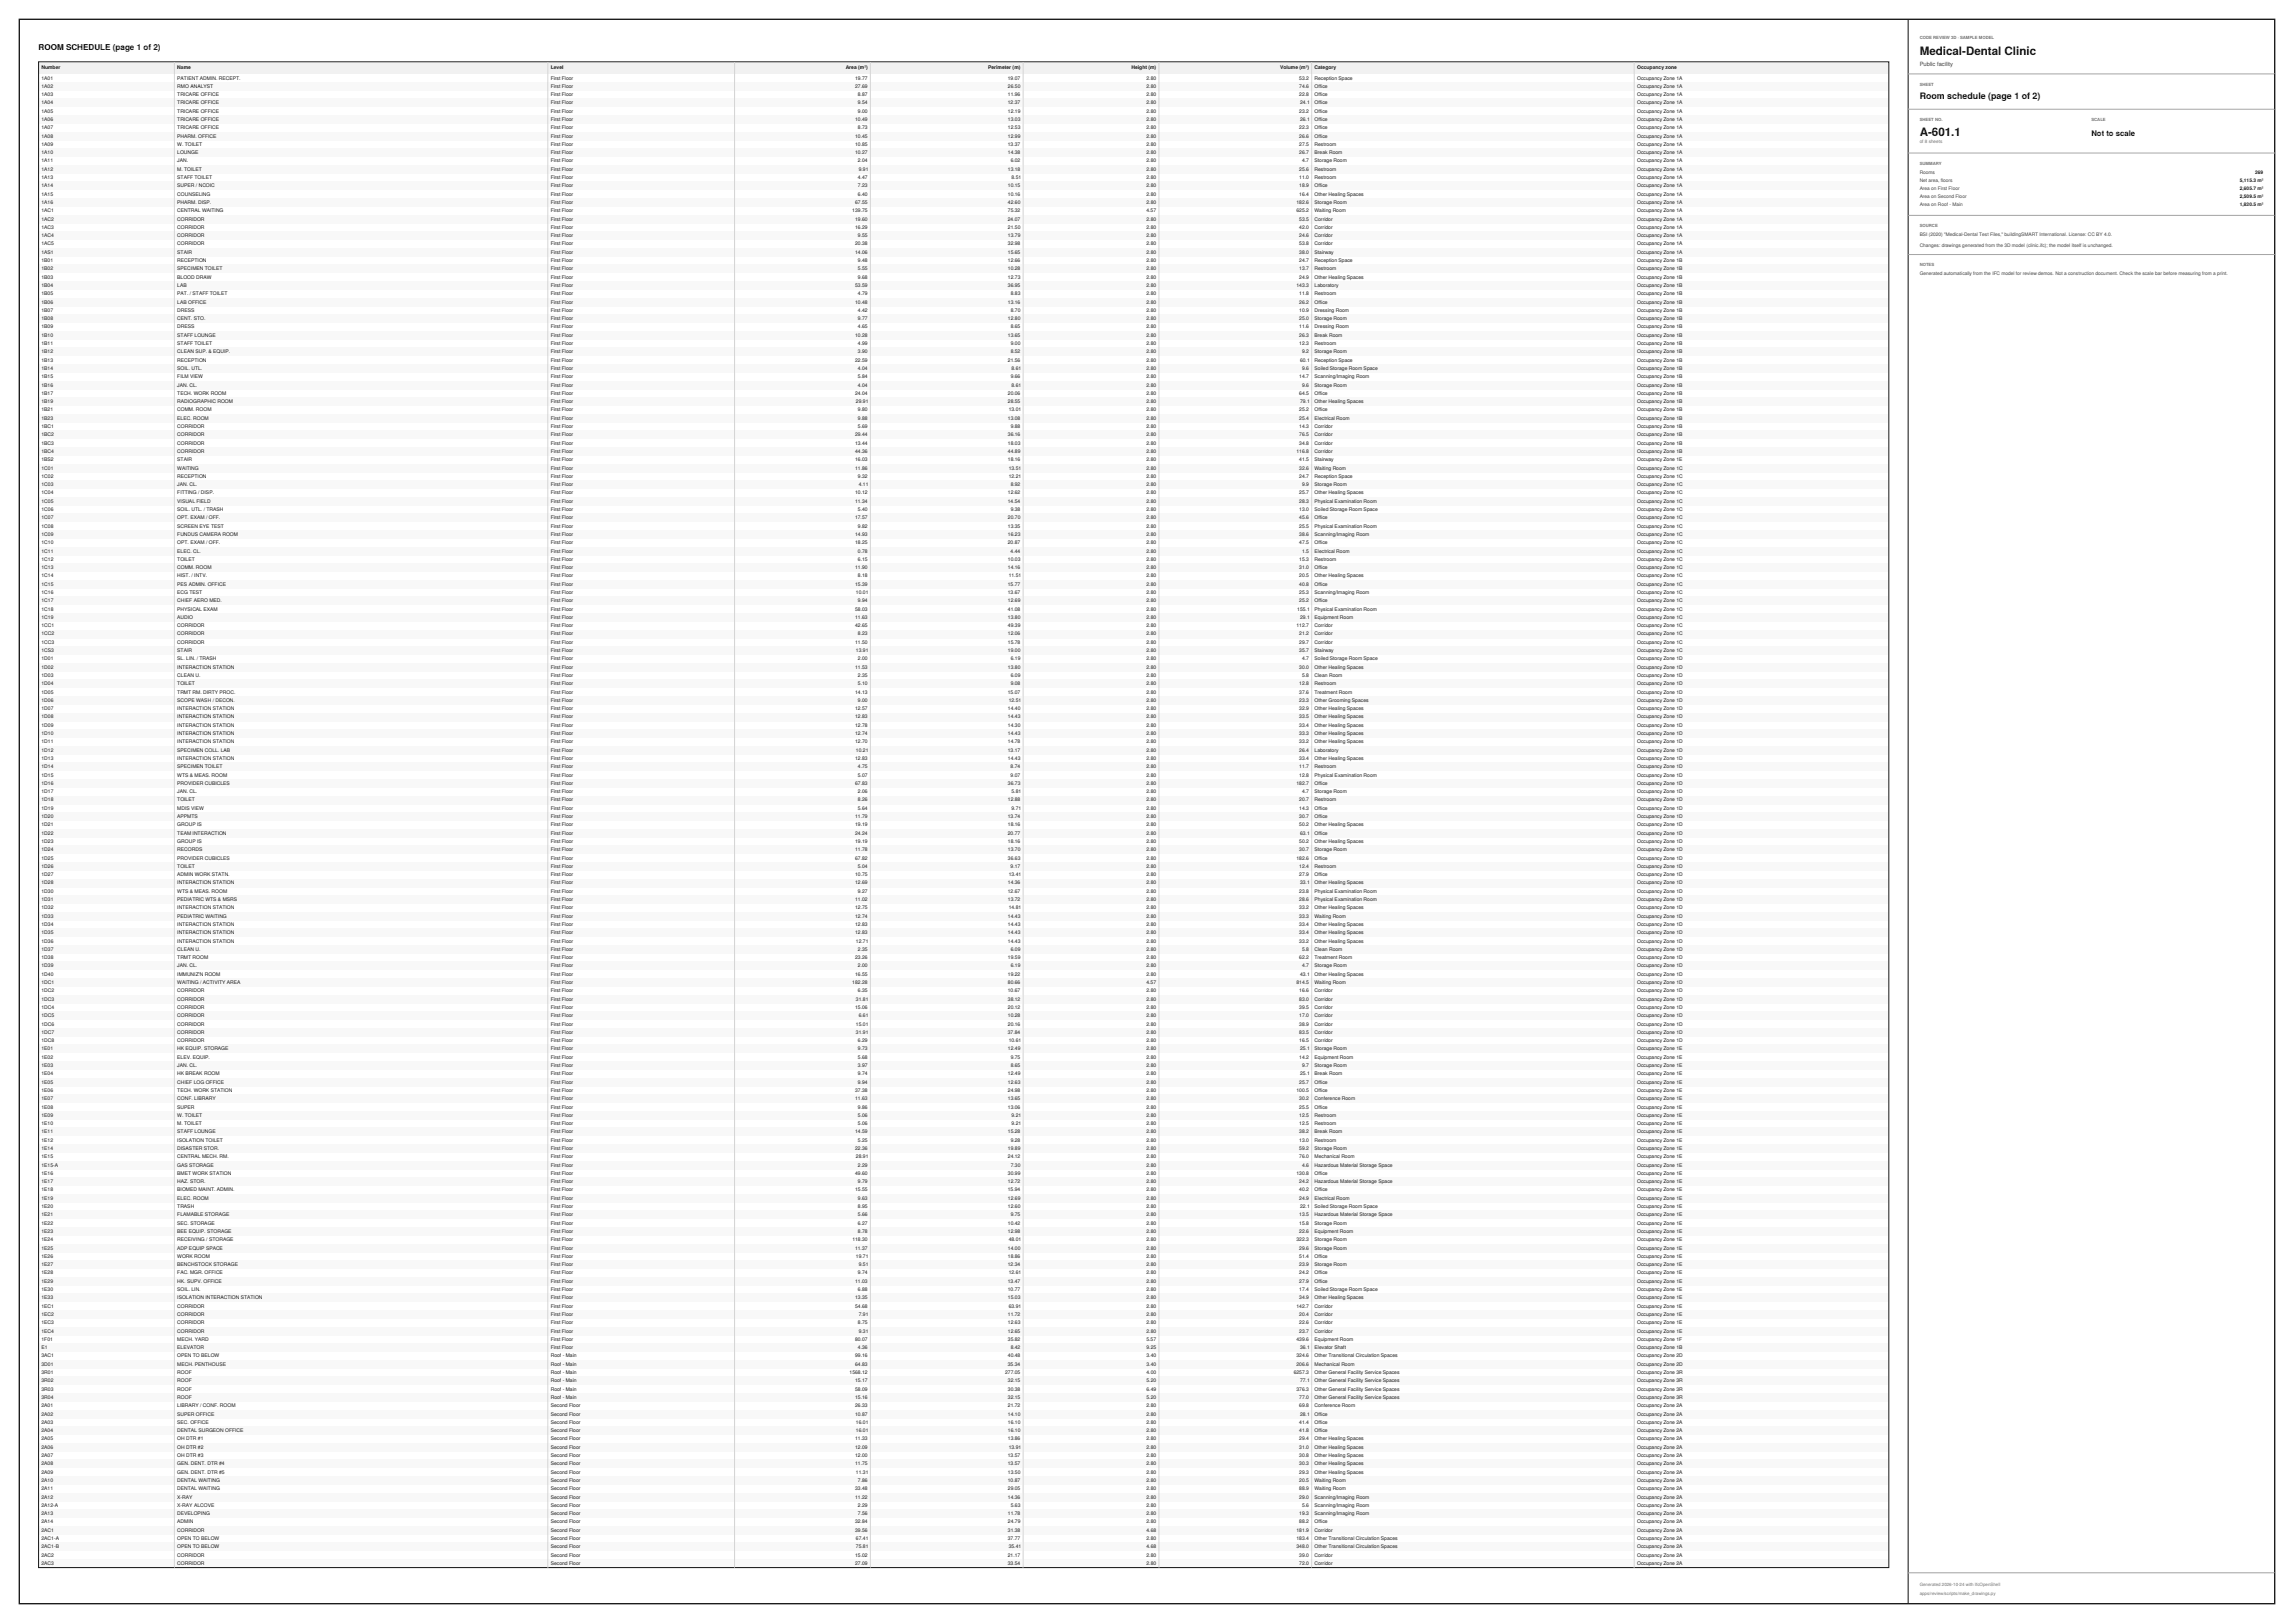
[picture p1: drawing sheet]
<svg xmlns="http://www.w3.org/2000/svg" width="1189mm" height="841mm" viewBox="0 0 1189 841" stroke-linecap="round" stroke-linejoin="round" font-family="sans-serif">
<defs><g id="words">
<g font-size="6" fill="#111827">
<text x="995" y="28">Medical-Dental Clinic</text>
<text x="995" y="70">A-601.1</text>
</g>
<text font-size="4.6" fill="#111827" x="995" y="51">Room schedule (page 1 of 2)</text>
<text font-size="4.2" fill="#111827" x="20" y="26">ROOM SCHEDULE (page 1 of 2)</text>
<text font-size="4" fill="#111827" x="1084" y="70">Not to scale</text>
<text font-size="3" fill="#374151" x="995" y="34">Public facility</text>
<g font-size="2.6" fill="#111827">
<text x="22" y="36">Number</text>
<text x="92" y="36">Name</text>
<text x="285" y="36">Level</text>
<text x="438" y="36">Area (m²)</text>
<text x="512" y="36">Perimeter (m)</text>
<text x="586" y="36">Height (m)</text>
<text x="663" y="36">Volume (m³)</text>
<text x="681" y="36">Category</text>
<text x="849" y="36">Occupancy zone</text>
<text x="22" y="41">1A01</text>
<text x="92" y="41">PATIENT ADMIN. RECEPT.</text>
<text x="285" y="41">First Floor</text>
<text x="443" y="41">19.77</text>
<text x="522" y="41">19.07</text>
<text x="594" y="41">2.80</text>
<text x="673" y="41">53.2</text>
<text x="681" y="41">Reception Space</text>
<text x="849" y="41">Occupancy Zone 1A</text>
<text x="22" y="46">1A02</text>
<text x="92" y="46">RMO ANALYST</text>
<text x="285" y="46">First Floor</text>
<text x="443" y="46">27.69</text>
<text x="522" y="46">26.50</text>
<text x="594" y="46">2.80</text>
<text x="673" y="46">74.6</text>
<text x="681" y="46">Office</text>
<text x="849" y="46">Occupancy Zone 1A</text>
<text x="22" y="50">1A03</text>
<text x="92" y="50">TRICARE OFFICE</text>
<text x="285" y="50">First Floor</text>
<text x="445" y="50">8.87</text>
<text x="522" y="50">11.96</text>
<text x="594" y="50">2.80</text>
<text x="673" y="50">22.8</text>
<text x="681" y="50">Office</text>
<text x="849" y="50">Occupancy Zone 1A</text>
<text x="22" y="54">1A04</text>
<text x="22" y="58">1A05</text>
<text x="92" y="54">TRICARE OFFICE</text>
<text x="92" y="58">TRICARE OFFICE</text>
<text x="285" y="54">First Floor</text>
<text x="285" y="58">First Floor</text>
<text x="445" y="54">9.54</text>
<text x="445" y="58">9.00</text>
<text x="522" y="54">12.37</text>
<text x="522" y="58">12.19</text>
<text x="594" y="54">2.80</text>
<text x="594" y="58">2.80</text>
<text x="673" y="58">23.2</text>
<text x="674" y="54">24.1</text>
<text x="681" y="58">Office</text>
<text x="681" y="54">Office</text>
<text x="849" y="54">Occupancy Zone 1A</text>
<text x="849" y="58">Occupancy Zone 1A</text>
<text x="22" y="63">1A06</text>
<text x="92" y="63">TRICARE OFFICE</text>
<text x="285" y="63">First Floor</text>
<text x="443" y="63">10.49</text>
<text x="522" y="63">13.03</text>
<text x="594" y="63">2.80</text>
<text x="674" y="63">26.1</text>
<text x="681" y="63">Office</text>
<text x="849" y="63">Occupancy Zone 1A</text>
<text x="22" y="67">1A07</text>
<text x="22" y="71">1A08</text>
<text x="92" y="67">TRICARE OFFICE</text>
<text x="92" y="71">PHARM. OFFICE</text>
<text x="285" y="67">First Floor</text>
<text x="285" y="71">First Floor</text>
<text x="443" y="71">10.45</text>
<text x="445" y="67">8.73</text>
<text x="522" y="71">12.99</text>
<text x="522" y="67">12.53</text>
<text x="594" y="71">2.80</text>
<text x="594" y="67">2.80</text>
<text x="673" y="71">26.6</text>
<text x="673" y="67">22.3</text>
<text x="681" y="67">Office</text>
<text x="681" y="71">Office</text>
<text x="849" y="71">Occupancy Zone 1A</text>
<text x="849" y="67">Occupancy Zone 1A</text>
<text x="22" y="76">1A09</text>
<text x="92" y="76">W. TOILET</text>
<text x="285" y="76">First Floor</text>
<text x="443" y="76">10.85</text>
<text x="522" y="76">13.37</text>
<text x="594" y="76">2.80</text>
<text x="673" y="76">27.5</text>
<text x="681" y="76">Restroom</text>
<text x="849" y="76">Occupancy Zone 1A</text>
<text x="22" y="80">1A10</text>
<text x="92" y="80">LOUNGE</text>
<text x="285" y="80">First Floor</text>
<text x="443" y="80">10.27</text>
<text x="522" y="80">14.38</text>
<text x="594" y="80">2.80</text>
<text x="673" y="80">26.7</text>
<text x="681" y="80">Break Room</text>
<text x="849" y="80">Occupancy Zone 1A</text>
<text x="22" y="84">1A11</text>
<text x="22" y="89">1A12</text>
<text x="92" y="84">JAN.</text>
<text x="92" y="89">M. TOILET</text>
<text x="285" y="84">First Floor</text>
<text x="285" y="89">First Floor</text>
<text x="445" y="84">2.04</text>
<text x="445" y="89">9.91</text>
<text x="522" y="89">13.18</text>
<text x="524" y="84">6.02</text>
<text x="594" y="84">2.80</text>
<text x="594" y="89">2.80</text>
<text x="673" y="89">25.6</text>
<text x="675" y="84">4.7</text>
<text x="681" y="84">Storage Room</text>
<text x="681" y="89">Restroom</text>
<text x="849" y="84">Occupancy Zone 1A</text>
<text x="849" y="89">Occupancy Zone 1A</text>
<text x="22" y="93">1A13</text>
<text x="92" y="93">STAFF TOILET</text>
<text x="285" y="93">First Floor</text>
<text x="445" y="93">4.47</text>
<text x="524" y="93">8.51</text>
<text x="594" y="93">2.80</text>
<text x="673" y="93">11.0</text>
<text x="681" y="93">Restroom</text>
<text x="849" y="93">Occupancy Zone 1A</text>
<text x="22" y="97">1A14</text>
<text x="22" y="101">1A15</text>
<text x="92" y="97">SUPER / NCOIC</text>
<text x="92" y="101">COUNSELING</text>
<text x="285" y="97">First Floor</text>
<text x="285" y="101">First Floor</text>
<text x="445" y="101">6.40</text>
<text x="445" y="97">7.23</text>
<text x="522" y="97">10.15</text>
<text x="522" y="101">10.16</text>
<text x="594" y="97">2.80</text>
<text x="594" y="101">2.80</text>
<text x="673" y="101">16.4</text>
<text x="673" y="97">18.9</text>
<text x="681" y="101">Other Healing Spaces</text>
<text x="681" y="97">Office</text>
<text x="849" y="97">Occupancy Zone 1A</text>
<text x="849" y="101">Occupancy Zone 1A</text>
<text x="22" y="106">1A16</text>
<text x="92" y="106">PHARM. DISP.</text>
<text x="285" y="106">First Floor</text>
<text x="443" y="106">67.55</text>
<text x="522" y="106">42.60</text>
<text x="594" y="106">2.80</text>
<text x="672" y="106">182.6</text>
<text x="681" y="106">Storage Room</text>
<text x="849" y="106">Occupancy Zone 1A</text>
<text x="22" y="110">1AC1</text>
<text x="92" y="110">CENTRAL WAITING</text>
<text x="285" y="110">First Floor</text>
<text x="442" y="110">139.75</text>
<text x="522" y="110">75.32</text>
<text x="594" y="110">4.57</text>
<text x="672" y="110">625.2</text>
<text x="681" y="110">Waiting Room</text>
<text x="849" y="110">Occupancy Zone 1A</text>
<text x="22" y="114">1AC2</text>
<text x="22" y="119">1AC3</text>
<text x="92" y="114">CORRIDOR</text>
<text x="92" y="119">CORRIDOR</text>
<text x="285" y="114">First Floor</text>
<text x="285" y="119">First Floor</text>
<text x="443" y="119">16.29</text>
<text x="443" y="114">19.60</text>
<text x="522" y="114">24.07</text>
<text x="522" y="119">21.50</text>
<text x="594" y="114">2.80</text>
<text x="594" y="119">2.80</text>
<text x="673" y="114">53.5</text>
<text x="673" y="119">42.0</text>
<text x="681" y="119">Corridor</text>
<text x="681" y="114">Corridor</text>
<text x="849" y="114">Occupancy Zone 1A</text>
<text x="849" y="119">Occupancy Zone 1A</text>
<text x="22" y="123">1AC4</text>
<text x="92" y="123">CORRIDOR</text>
<text x="285" y="123">First Floor</text>
<text x="445" y="123">9.55</text>
<text x="522" y="123">13.79</text>
<text x="594" y="123">2.80</text>
<text x="673" y="123">24.6</text>
<text x="681" y="123">Corridor</text>
<text x="849" y="123">Occupancy Zone 1A</text>
<text x="22" y="127">1AC5</text>
<text x="22" y="132">1AS1</text>
<text x="92" y="127">CORRIDOR</text>
<text x="92" y="132">STAIR</text>
<text x="285" y="127">First Floor</text>
<text x="285" y="132">First Floor</text>
<text x="443" y="127">20.38</text>
<text x="443" y="132">14.06</text>
<text x="522" y="127">32.98</text>
<text x="522" y="132">15.65</text>
<text x="594" y="127">2.80</text>
<text x="594" y="132">2.80</text>
<text x="673" y="127">53.8</text>
<text x="673" y="132">38.0</text>
<text x="681" y="132">Stairway</text>
<text x="681" y="127">Corridor</text>
<text x="849" y="127">Occupancy Zone 1A</text>
<text x="849" y="132">Occupancy Zone 1A</text>
<text x="22" y="136">1B01</text>
<text x="92" y="136">RECEPTION</text>
<text x="285" y="136">First Floor</text>
<text x="445" y="136">9.48</text>
<text x="522" y="136">12.66</text>
<text x="594" y="136">2.80</text>
<text x="673" y="136">24.7</text>
<text x="681" y="136">Reception Space</text>
<text x="849" y="136">Occupancy Zone 1B</text>
<text x="22" y="140">1B02</text>
<text x="92" y="140">SPECIMEN TOILET</text>
<text x="285" y="140">First Floor</text>
<text x="445" y="140">5.55</text>
<text x="522" y="140">10.28</text>
<text x="594" y="140">2.80</text>
<text x="673" y="140">13.7</text>
<text x="681" y="140">Restroom</text>
<text x="849" y="140">Occupancy Zone 1B</text>
<text x="22" y="144">1B03</text>
<text x="22" y="149">1B04</text>
<text x="92" y="144">BLOOD DRAW</text>
<text x="92" y="149">LAB</text>
<text x="285" y="144">First Floor</text>
<text x="285" y="149">First Floor</text>
<text x="443" y="149">53.59</text>
<text x="445" y="144">9.68</text>
<text x="522" y="149">36.95</text>
<text x="522" y="144">12.73</text>
<text x="594" y="144">2.80</text>
<text x="594" y="149">2.80</text>
<text x="672" y="149">143.3</text>
<text x="673" y="144">24.9</text>
<text x="681" y="144">Other Healing Spaces</text>
<text x="681" y="149">Laboratory</text>
<text x="849" y="144">Occupancy Zone 1B</text>
<text x="849" y="149">Occupancy Zone 1B</text>
<text x="22" y="153">1B05</text>
<text x="92" y="153">PAT. / STAFF TOILET</text>
<text x="285" y="153">First Floor</text>
<text x="445" y="153">4.79</text>
<text x="524" y="153">8.83</text>
<text x="594" y="153">2.80</text>
<text x="673" y="153">11.8</text>
<text x="681" y="153">Restroom</text>
<text x="849" y="153">Occupancy Zone 1B</text>
<text x="22" y="157">1B06</text>
<text x="22" y="162">1B07</text>
<text x="92" y="157">LAB OFFICE</text>
<text x="92" y="162">DRESS</text>
<text x="285" y="157">First Floor</text>
<text x="285" y="162">First Floor</text>
<text x="443" y="157">10.48</text>
<text x="445" y="162">4.42</text>
<text x="522" y="157">13.16</text>
<text x="524" y="162">8.70</text>
<text x="594" y="157">2.80</text>
<text x="594" y="162">2.80</text>
<text x="673" y="157">26.2</text>
<text x="673" y="162">10.9</text>
<text x="681" y="157">Office</text>
<text x="681" y="162">Dressing Room</text>
<text x="849" y="157">Occupancy Zone 1B</text>
<text x="849" y="162">Occupancy Zone 1B</text>
<text x="22" y="166">1B08</text>
<text x="92" y="166">CENT. STO.</text>
<text x="285" y="166">First Floor</text>
<text x="445" y="166">9.77</text>
<text x="522" y="166">12.80</text>
<text x="594" y="166">2.80</text>
<text x="673" y="166">25.0</text>
<text x="681" y="166">Storage Room</text>
<text x="849" y="166">Occupancy Zone 1B</text>
<text x="22" y="170">1B09</text>
<text x="92" y="170">DRESS</text>
<text x="285" y="170">First Floor</text>
<text x="445" y="170">4.65</text>
<text x="524" y="170">8.65</text>
<text x="594" y="170">2.80</text>
<text x="673" y="170">11.6</text>
<text x="681" y="170">Dressing Room</text>
<text x="849" y="170">Occupancy Zone 1B</text>
<text x="22" y="174">1B10</text>
<text x="22" y="179">1B11</text>
<text x="92" y="174">STAFF LOUNGE</text>
<text x="92" y="179">STAFF TOILET</text>
<text x="285" y="174">First Floor</text>
<text x="285" y="179">First Floor</text>
<text x="443" y="174">10.28</text>
<text x="445" y="179">4.99</text>
<text x="522" y="174">13.65</text>
<text x="524" y="179">9.00</text>
<text x="594" y="174">2.80</text>
<text x="594" y="179">2.80</text>
<text x="673" y="174">26.3</text>
<text x="673" y="179">12.3</text>
<text x="681" y="174">Break Room</text>
<text x="681" y="179">Restroom</text>
<text x="849" y="174">Occupancy Zone 1B</text>
<text x="849" y="179">Occupancy Zone 1B</text>
<text x="22" y="183">1B12</text>
<text x="92" y="183">CLEAN SUP. &amp; EQUIP.</text>
<text x="285" y="183">First Floor</text>
<text x="445" y="183">3.90</text>
<text x="524" y="183">8.52</text>
<text x="594" y="183">2.80</text>
<text x="675" y="183">9.2</text>
<text x="681" y="183">Storage Room</text>
<text x="849" y="183">Occupancy Zone 1B</text>
<text x="22" y="187">1B13</text>
<text x="22" y="192">1B14</text>
<text x="92" y="187">RECEPTION</text>
<text x="92" y="192">SOIL. UTL.</text>
<text x="285" y="187">First Floor</text>
<text x="285" y="192">First Floor</text>
<text x="443" y="187">22.59</text>
<text x="445" y="192">4.04</text>
<text x="522" y="187">21.56</text>
<text x="524" y="192">8.61</text>
<text x="594" y="187">2.80</text>
<text x="594" y="192">2.80</text>
<text x="674" y="187">60.1</text>
<text x="675" y="192">9.6</text>
<text x="681" y="187">Reception Space</text>
<text x="681" y="192">Soiled Storage Room Space</text>
<text x="849" y="187">Occupancy Zone 1B</text>
<text x="849" y="192">Occupancy Zone 1B</text>
<text x="22" y="196">1B15</text>
<text x="92" y="196">FILM VIEW</text>
<text x="285" y="196">First Floor</text>
<text x="445" y="196">5.84</text>
<text x="524" y="196">9.66</text>
<text x="594" y="196">2.80</text>
<text x="673" y="196">14.7</text>
<text x="681" y="196">Scanning/Imaging Room</text>
<text x="849" y="196">Occupancy Zone 1B</text>
<text x="22" y="200">1B16</text>
<text x="92" y="200">JAN. CL.</text>
<text x="285" y="200">First Floor</text>
<text x="445" y="200">4.04</text>
<text x="524" y="200">8.61</text>
<text x="594" y="200">2.80</text>
<text x="675" y="200">9.6</text>
<text x="681" y="200">Storage Room</text>
<text x="849" y="200">Occupancy Zone 1B</text>
<text x="22" y="205">1B17</text>
<text x="22" y="209">1B19</text>
<text x="92" y="205">TECH. WORK ROOM</text>
<text x="92" y="209">RADIOGRAPHIC ROOM</text>
<text x="285" y="205">First Floor</text>
<text x="285" y="209">First Floor</text>
<text x="443" y="205">24.04</text>
<text x="444" y="209">29.91</text>
<text x="522" y="205">20.06</text>
<text x="522" y="209">28.55</text>
<text x="594" y="205">2.80</text>
<text x="594" y="209">2.80</text>
<text x="673" y="205">64.5</text>
<text x="674" y="209">79.1</text>
<text x="681" y="209">Other Healing Spaces</text>
<text x="681" y="205">Office</text>
<text x="849" y="205">Occupancy Zone 1B</text>
<text x="849" y="209">Occupancy Zone 1B</text>
<text x="22" y="213">1B21</text>
<text x="92" y="213">COMM. ROOM</text>
<text x="285" y="213">First Floor</text>
<text x="445" y="213">9.80</text>
<text x="523" y="213">13.01</text>
<text x="594" y="213">2.80</text>
<text x="673" y="213">25.2</text>
<text x="681" y="213">Office</text>
<text x="849" y="213">Occupancy Zone 1B</text>
<text x="22" y="217">1B23</text>
<text x="22" y="222">1BC1</text>
<text x="92" y="217">ELEC. ROOM</text>
<text x="92" y="222">CORRIDOR</text>
<text x="285" y="217">First Floor</text>
<text x="285" y="222">First Floor</text>
<text x="445" y="217">9.88</text>
<text x="445" y="222">5.69</text>
<text x="522" y="217">13.08</text>
<text x="524" y="222">9.88</text>
<text x="594" y="217">2.80</text>
<text x="594" y="222">2.80</text>
<text x="673" y="217">25.4</text>
<text x="673" y="222">14.3</text>
<text x="681" y="217">Electrical Room</text>
<text x="681" y="222">Corridor</text>
<text x="849" y="217">Occupancy Zone 1B</text>
<text x="849" y="222">Occupancy Zone 1B</text>
<text x="22" y="226">1BC2</text>
<text x="92" y="226">CORRIDOR</text>
<text x="285" y="226">First Floor</text>
<text x="443" y="226">29.44</text>
<text x="522" y="226">36.16</text>
<text x="594" y="226">2.80</text>
<text x="673" y="226">76.5</text>
<text x="681" y="226">Corridor</text>
<text x="849" y="226">Occupancy Zone 1B</text>
<text x="22" y="230">1BC3</text>
<text x="92" y="230">CORRIDOR</text>
<text x="285" y="230">First Floor</text>
<text x="443" y="230">13.44</text>
<text x="522" y="230">18.03</text>
<text x="594" y="230">2.80</text>
<text x="673" y="230">34.8</text>
<text x="681" y="230">Corridor</text>
<text x="849" y="230">Occupancy Zone 1B</text>
<text x="22" y="235">1BC4</text>
<text x="22" y="239">1BS2</text>
<text x="92" y="235">CORRIDOR</text>
<text x="92" y="239">STAIR</text>
<text x="285" y="235">First Floor</text>
<text x="285" y="239">First Floor</text>
<text x="443" y="235">44.36</text>
<text x="443" y="239">16.03</text>
<text x="522" y="239">18.16</text>
<text x="522" y="235">44.89</text>
<text x="594" y="239">2.80</text>
<text x="594" y="235">2.80</text>
<text x="672" y="235">116.8</text>
<text x="673" y="239">41.5</text>
<text x="681" y="239">Stairway</text>
<text x="681" y="235">Corridor</text>
<text x="849" y="235">Occupancy Zone 1B</text>
<text x="849" y="239">Occupancy Zone 1E</text>
<text x="22" y="243">1C01</text>
<text x="92" y="243">WAITING</text>
<text x="285" y="243">First Floor</text>
<text x="443" y="243">11.86</text>
<text x="523" y="243">13.51</text>
<text x="594" y="243">2.80</text>
<text x="673" y="243">32.6</text>
<text x="681" y="243">Waiting Room</text>
<text x="849" y="243">Occupancy Zone 1C</text>
<text x="22" y="248">1C02</text>
<text x="22" y="252">1C03</text>
<text x="92" y="248">RECEPTION</text>
<text x="92" y="252">JAN. CL.</text>
<text x="285" y="248">First Floor</text>
<text x="285" y="252">First Floor</text>
<text x="445" y="248">9.32</text>
<text x="445" y="252">4.11</text>
<text x="523" y="248">12.21</text>
<text x="524" y="252">8.92</text>
<text x="594" y="248">2.80</text>
<text x="594" y="252">2.80</text>
<text x="673" y="248">24.7</text>
<text x="675" y="252">9.9</text>
<text x="681" y="248">Reception Space</text>
<text x="681" y="252">Storage Room</text>
<text x="849" y="248">Occupancy Zone 1C</text>
<text x="849" y="252">Occupancy Zone 1C</text>
<text x="22" y="256">1C04</text>
<text x="92" y="256">FITTING / DISP.</text>
<text x="285" y="256">First Floor</text>
<text x="443" y="256">10.12</text>
<text x="522" y="256">12.62</text>
<text x="594" y="256">2.80</text>
<text x="673" y="256">25.7</text>
<text x="681" y="256">Other Healing Spaces</text>
<text x="849" y="256">Occupancy Zone 1C</text>
<text x="22" y="261">1C05</text>
<text x="92" y="261">VISUAL FIELD</text>
<text x="285" y="261">First Floor</text>
<text x="443" y="261">11.34</text>
<text x="522" y="261">14.54</text>
<text x="594" y="261">2.80</text>
<text x="673" y="261">28.3</text>
<text x="681" y="261">Physical Examination Room</text>
<text x="849" y="261">Occupancy Zone 1C</text>
<text x="22" y="265">1C06</text>
<text x="22" y="269">1C07</text>
<text x="92" y="265">SOIL. UTL. / TRASH</text>
<text x="92" y="269">OPT. EXAM / OFF.</text>
<text x="285" y="265">First Floor</text>
<text x="285" y="269">First Floor</text>
<text x="443" y="269">17.57</text>
<text x="445" y="265">5.40</text>
<text x="522" y="269">20.70</text>
<text x="524" y="265">9.38</text>
<text x="594" y="265">2.80</text>
<text x="594" y="269">2.80</text>
<text x="673" y="269">45.6</text>
<text x="673" y="265">13.0</text>
<text x="681" y="265">Soiled Storage Room Space</text>
<text x="681" y="269">Office</text>
<text x="849" y="265">Occupancy Zone 1C</text>
<text x="849" y="269">Occupancy Zone 1C</text>
<text x="22" y="273">1C08</text>
<text x="92" y="273">SCREEN EYE TEST</text>
<text x="285" y="273">First Floor</text>
<text x="445" y="273">9.82</text>
<text x="522" y="273">13.35</text>
<text x="594" y="273">2.80</text>
<text x="673" y="273">25.5</text>
<text x="681" y="273">Physical Examination Room</text>
<text x="849" y="273">Occupancy Zone 1C</text>
<text x="22" y="278">1C09</text>
<text x="92" y="278">FUNDUS CAMERA ROOM</text>
<text x="285" y="278">First Floor</text>
<text x="443" y="278">14.93</text>
<text x="522" y="278">16.23</text>
<text x="594" y="278">2.80</text>
<text x="673" y="278">38.6</text>
<text x="681" y="278">Scanning/Imaging Room</text>
<text x="849" y="278">Occupancy Zone 1C</text>
<text x="22" y="282">1C10</text>
<text x="22" y="286">1C11</text>
<text x="92" y="282">OPT. EXAM / OFF.</text>
<text x="92" y="286">ELEC. CL.</text>
<text x="285" y="282">First Floor</text>
<text x="285" y="286">First Floor</text>
<text x="443" y="282">18.25</text>
<text x="445" y="286">0.78</text>
<text x="522" y="282">20.87</text>
<text x="524" y="286">4.44</text>
<text x="594" y="286">2.80</text>
<text x="594" y="282">2.80</text>
<text x="673" y="282">47.5</text>
<text x="675" y="286">1.5</text>
<text x="681" y="286">Electrical Room</text>
<text x="681" y="282">Office</text>
<text x="849" y="282">Occupancy Zone 1C</text>
<text x="849" y="286">Occupancy Zone 1C</text>
<text x="22" y="291">1C12</text>
<text x="92" y="291">TOILET</text>
<text x="285" y="291">First Floor</text>
<text x="445" y="291">6.15</text>
<text x="522" y="291">10.03</text>
<text x="594" y="291">2.80</text>
<text x="673" y="291">15.3</text>
<text x="681" y="291">Restroom</text>
<text x="849" y="291">Occupancy Zone 1C</text>
<text x="22" y="295">1C13</text>
<text x="22" y="299">1C14</text>
<text x="92" y="295">COMM. ROOM</text>
<text x="92" y="299">HIST. / INTV.</text>
<text x="285" y="295">First Floor</text>
<text x="285" y="299">First Floor</text>
<text x="443" y="295">11.90</text>
<text x="445" y="299">8.18</text>
<text x="522" y="295">14.16</text>
<text x="523" y="299">11.51</text>
<text x="594" y="295">2.80</text>
<text x="594" y="299">2.80</text>
<text x="673" y="299">20.5</text>
<text x="673" y="295">31.0</text>
<text x="681" y="295">Office</text>
<text x="681" y="299">Other Healing Spaces</text>
<text x="849" y="295">Occupancy Zone 1C</text>
<text x="849" y="299">Occupancy Zone 1C</text>
<text x="22" y="304">1C15</text>
<text x="92" y="304">PES ADMIN. OFFICE</text>
<text x="285" y="304">First Floor</text>
<text x="443" y="304">15.39</text>
<text x="522" y="304">15.77</text>
<text x="594" y="304">2.80</text>
<text x="673" y="304">40.8</text>
<text x="681" y="304">Office</text>
<text x="849" y="304">Occupancy Zone 1C</text>
<text x="22" y="308">1C16</text>
<text x="92" y="308">ECG TEST</text>
<text x="285" y="308">First Floor</text>
<text x="444" y="308">10.01</text>
<text x="522" y="308">13.67</text>
<text x="594" y="308">2.80</text>
<text x="673" y="308">25.3</text>
<text x="681" y="308">Scanning/Imaging Room</text>
<text x="849" y="308">Occupancy Zone 1C</text>
<text x="22" y="312">1C17</text>
<text x="22" y="316">1C18</text>
<text x="92" y="312">CHIEF AERO MED.</text>
<text x="92" y="316">PHYSICAL EXAM</text>
<text x="285" y="312">First Floor</text>
<text x="285" y="316">First Floor</text>
<text x="443" y="316">58.03</text>
<text x="445" y="312">9.94</text>
<text x="522" y="316">41.08</text>
<text x="522" y="312">12.69</text>
<text x="594" y="316">2.80</text>
<text x="594" y="312">2.80</text>
<text x="672" y="316">155.1</text>
<text x="673" y="312">25.2</text>
<text x="681" y="312">Office</text>
<text x="681" y="316">Physical Examination Room</text>
<text x="849" y="312">Occupancy Zone 1C</text>
<text x="849" y="316">Occupancy Zone 1C</text>
<text x="22" y="321">1C19</text>
<text x="92" y="321">AUDIO</text>
<text x="285" y="321">First Floor</text>
<text x="443" y="321">11.63</text>
<text x="522" y="321">13.80</text>
<text x="594" y="321">2.80</text>
<text x="674" y="321">29.1</text>
<text x="681" y="321">Equipment Room</text>
<text x="849" y="321">Occupancy Zone 1C</text>
<text x="22" y="325">1CC1</text>
<text x="22" y="329">1CC2</text>
<text x="92" y="325">CORRIDOR</text>
<text x="92" y="329">CORRIDOR</text>
<text x="285" y="325">First Floor</text>
<text x="285" y="329">First Floor</text>
<text x="443" y="325">42.65</text>
<text x="445" y="329">8.23</text>
<text x="522" y="329">12.06</text>
<text x="522" y="325">49.39</text>
<text x="594" y="325">2.80</text>
<text x="594" y="329">2.80</text>
<text x="672" y="325">112.7</text>
<text x="673" y="329">21.2</text>
<text x="681" y="325">Corridor</text>
<text x="681" y="329">Corridor</text>
<text x="849" y="325">Occupancy Zone 1C</text>
<text x="849" y="329">Occupancy Zone 1C</text>
<text x="22" y="334">1CC3</text>
<text x="92" y="334">CORRIDOR</text>
<text x="285" y="334">First Floor</text>
<text x="443" y="334">11.50</text>
<text x="522" y="334">15.78</text>
<text x="594" y="334">2.80</text>
<text x="673" y="334">29.7</text>
<text x="681" y="334">Corridor</text>
<text x="849" y="334">Occupancy Zone 1C</text>
<text x="22" y="338">1CS3</text>
<text x="92" y="338">STAIR</text>
<text x="285" y="338">First Floor</text>
<text x="444" y="338">13.91</text>
<text x="522" y="338">19.00</text>
<text x="594" y="338">2.80</text>
<text x="673" y="338">35.7</text>
<text x="681" y="338">Stairway</text>
<text x="849" y="338">Occupancy Zone 1C</text>
<text x="22" y="342">1D01</text>
<text x="22" y="346">1D02</text>
<text x="92" y="342">SL. LIN. / TRASH</text>
<text x="92" y="346">INTERACTION STATION</text>
<text x="285" y="342">First Floor</text>
<text x="285" y="346">First Floor</text>
<text x="443" y="346">11.53</text>
<text x="445" y="342">2.00</text>
<text x="522" y="346">13.80</text>
<text x="524" y="342">6.19</text>
<text x="594" y="346">2.80</text>
<text x="594" y="342">2.80</text>
<text x="673" y="346">30.0</text>
<text x="675" y="342">4.7</text>
<text x="681" y="342">Soiled Storage Room Space</text>
<text x="681" y="346">Other Healing Spaces</text>
<text x="849" y="342">Occupancy Zone 1D</text>
<text x="849" y="346">Occupancy Zone 1D</text>
<text x="22" y="351">1D03</text>
<text x="92" y="351">CLEAN U.</text>
<text x="285" y="351">First Floor</text>
<text x="445" y="351">2.35</text>
<text x="524" y="351">6.09</text>
<text x="594" y="351">2.80</text>
<text x="675" y="351">5.8</text>
<text x="681" y="351">Clean Room</text>
<text x="849" y="351">Occupancy Zone 1D</text>
<text x="22" y="355">1D04</text>
<text x="22" y="359">1D05</text>
<text x="92" y="355">TOILET</text>
<text x="92" y="359">TRMT RM. DIRTY PROC.</text>
<text x="285" y="355">First Floor</text>
<text x="285" y="359">First Floor</text>
<text x="443" y="359">14.13</text>
<text x="445" y="355">5.10</text>
<text x="522" y="359">15.07</text>
<text x="524" y="355">9.08</text>
<text x="594" y="359">2.80</text>
<text x="594" y="355">2.80</text>
<text x="673" y="359">37.6</text>
<text x="673" y="355">12.8</text>
<text x="681" y="359">Treatment Room</text>
<text x="681" y="355">Restroom</text>
<text x="849" y="355">Occupancy Zone 1D</text>
<text x="849" y="359">Occupancy Zone 1D</text>
<text x="22" y="364">1D06</text>
<text x="92" y="364">SCOPE WASH / DECON.</text>
<text x="285" y="364">First Floor</text>
<text x="445" y="364">9.00</text>
<text x="523" y="364">12.51</text>
<text x="594" y="364">2.80</text>
<text x="673" y="364">23.3</text>
<text x="681" y="364">Other Grooming Spaces</text>
<text x="849" y="364">Occupancy Zone 1D</text>
<text x="22" y="368">1D07</text>
<text x="92" y="368">INTERACTION STATION</text>
<text x="285" y="368">First Floor</text>
<text x="443" y="368">12.57</text>
<text x="522" y="368">14.40</text>
<text x="594" y="368">2.80</text>
<text x="673" y="368">32.9</text>
<text x="681" y="368">Other Healing Spaces</text>
<text x="849" y="368">Occupancy Zone 1D</text>
<text x="22" y="372">1D08</text>
<text x="22" y="377">1D09</text>
<text x="92" y="372">INTERACTION STATION</text>
<text x="92" y="377">INTERACTION STATION</text>
<text x="285" y="372">First Floor</text>
<text x="285" y="377">First Floor</text>
<text x="443" y="377">12.78</text>
<text x="443" y="372">12.83</text>
<text x="522" y="377">14.30</text>
<text x="522" y="372">14.43</text>
<text x="594" y="372">2.80</text>
<text x="594" y="377">2.80</text>
<text x="673" y="377">33.4</text>
<text x="673" y="372">33.5</text>
<text x="681" y="377">Other Healing Spaces</text>
<text x="681" y="372">Other Healing Spaces</text>
<text x="849" y="372">Occupancy Zone 1D</text>
<text x="849" y="377">Occupancy Zone 1D</text>
<text x="22" y="381">1D10</text>
<text x="92" y="381">INTERACTION STATION</text>
<text x="285" y="381">First Floor</text>
<text x="443" y="381">12.74</text>
<text x="522" y="381">14.43</text>
<text x="594" y="381">2.80</text>
<text x="673" y="381">33.3</text>
<text x="681" y="381">Other Healing Spaces</text>
<text x="849" y="381">Occupancy Zone 1D</text>
<text x="22" y="389">1D12</text>
<text x="22" y="385">1D11</text>
<text x="92" y="389">SPECIMEN COLL. LAB</text>
<text x="92" y="385">INTERACTION STATION</text>
<text x="285" y="389">First Floor</text>
<text x="285" y="385">First Floor</text>
<text x="443" y="385">12.70</text>
<text x="444" y="389">10.21</text>
<text x="522" y="389">13.17</text>
<text x="522" y="385">14.78</text>
<text x="594" y="389">2.80</text>
<text x="594" y="385">2.80</text>
<text x="673" y="389">26.4</text>
<text x="673" y="385">33.2</text>
<text x="681" y="389">Laboratory</text>
<text x="681" y="385">Other Healing Spaces</text>
<text x="849" y="389">Occupancy Zone 1D</text>
<text x="849" y="385">Occupancy Zone 1D</text>
<text x="22" y="394">1D13</text>
<text x="92" y="394">INTERACTION STATION</text>
<text x="285" y="394">First Floor</text>
<text x="443" y="394">12.83</text>
<text x="522" y="394">14.43</text>
<text x="594" y="394">2.80</text>
<text x="673" y="394">33.4</text>
<text x="681" y="394">Other Healing Spaces</text>
<text x="849" y="394">Occupancy Zone 1D</text>
<text x="22" y="398">1D14</text>
<text x="92" y="398">SPECIMEN TOILET</text>
<text x="285" y="398">First Floor</text>
<text x="445" y="398">4.75</text>
<text x="524" y="398">8.74</text>
<text x="594" y="398">2.80</text>
<text x="673" y="398">11.7</text>
<text x="681" y="398">Restroom</text>
<text x="849" y="398">Occupancy Zone 1D</text>
<text x="22" y="402">1D15</text>
<text x="22" y="407">1D16</text>
<text x="92" y="402">WTS &amp; MEAS. ROOM</text>
<text x="92" y="407">PROVIDER CUBICLES</text>
<text x="285" y="402">First Floor</text>
<text x="285" y="407">First Floor</text>
<text x="443" y="407">67.83</text>
<text x="445" y="402">5.07</text>
<text x="522" y="407">36.73</text>
<text x="524" y="402">9.07</text>
<text x="594" y="402">2.80</text>
<text x="594" y="407">2.80</text>
<text x="672" y="407">182.7</text>
<text x="673" y="402">12.8</text>
<text x="681" y="407">Office</text>
<text x="681" y="402">Physical Examination Room</text>
<text x="849" y="402">Occupancy Zone 1D</text>
<text x="849" y="407">Occupancy Zone 1D</text>
<text x="22" y="411">1D17</text>
<text x="92" y="411">JAN. CL.</text>
<text x="285" y="411">First Floor</text>
<text x="445" y="411">2.06</text>
<text x="524" y="411">5.81</text>
<text x="594" y="411">2.80</text>
<text x="675" y="411">4.7</text>
<text x="681" y="411">Storage Room</text>
<text x="849" y="411">Occupancy Zone 1D</text>
<text x="22" y="415">1D18</text>
<text x="22" y="420">1D19</text>
<text x="92" y="415">TOILET</text>
<text x="92" y="420">MDIS VIEW</text>
<text x="285" y="415">First Floor</text>
<text x="285" y="420">First Floor</text>
<text x="445" y="420">5.64</text>
<text x="445" y="415">8.26</text>
<text x="522" y="415">12.88</text>
<text x="524" y="420">9.71</text>
<text x="594" y="415">2.80</text>
<text x="594" y="420">2.80</text>
<text x="673" y="415">20.7</text>
<text x="673" y="420">14.3</text>
<text x="681" y="415">Restroom</text>
<text x="681" y="420">Office</text>
<text x="849" y="415">Occupancy Zone 1D</text>
<text x="849" y="420">Occupancy Zone 1D</text>
<text x="22" y="424">1D20</text>
<text x="92" y="424">APPMTS</text>
<text x="285" y="424">First Floor</text>
<text x="443" y="424">11.79</text>
<text x="522" y="424">13.74</text>
<text x="594" y="424">2.80</text>
<text x="673" y="424">30.7</text>
<text x="681" y="424">Office</text>
<text x="849" y="424">Occupancy Zone 1D</text>
<text x="22" y="428">1D21</text>
<text x="92" y="428">GROUP IS</text>
<text x="285" y="428">First Floor</text>
<text x="443" y="428">19.19</text>
<text x="522" y="428">18.16</text>
<text x="594" y="428">2.80</text>
<text x="673" y="428">50.2</text>
<text x="681" y="428">Other Healing Spaces</text>
<text x="849" y="428">Occupancy Zone 1D</text>
<text x="22" y="433">1D22</text>
<text x="22" y="437">1D23</text>
<text x="92" y="433">TEAM INTERACTION</text>
<text x="92" y="437">GROUP IS</text>
<text x="285" y="433">First Floor</text>
<text x="285" y="437">First Floor</text>
<text x="443" y="433">24.24</text>
<text x="443" y="437">19.19</text>
<text x="522" y="433">20.77</text>
<text x="522" y="437">18.16</text>
<text x="594" y="433">2.80</text>
<text x="594" y="437">2.80</text>
<text x="673" y="437">50.2</text>
<text x="674" y="433">63.1</text>
<text x="681" y="437">Other Healing Spaces</text>
<text x="681" y="433">Office</text>
<text x="849" y="433">Occupancy Zone 1D</text>
<text x="849" y="437">Occupancy Zone 1D</text>
<text x="22" y="441">1D24</text>
<text x="92" y="441">RECORDS</text>
<text x="285" y="441">First Floor</text>
<text x="443" y="441">11.78</text>
<text x="522" y="441">13.70</text>
<text x="594" y="441">2.80</text>
<text x="673" y="441">30.7</text>
<text x="681" y="441">Storage Room</text>
<text x="849" y="441">Occupancy Zone 1D</text>
<text x="22" y="445">1D25</text>
<text x="22" y="450">1D26</text>
<text x="92" y="445">PROVIDER CUBICLES</text>
<text x="92" y="450">TOILET</text>
<text x="285" y="445">First Floor</text>
<text x="285" y="450">First Floor</text>
<text x="443" y="445">67.82</text>
<text x="445" y="450">5.04</text>
<text x="522" y="445">36.63</text>
<text x="524" y="450">9.17</text>
<text x="594" y="445">2.80</text>
<text x="594" y="450">2.80</text>
<text x="672" y="445">182.6</text>
<text x="673" y="450">12.4</text>
<text x="681" y="450">Restroom</text>
<text x="681" y="445">Office</text>
<text x="849" y="445">Occupancy Zone 1D</text>
<text x="849" y="450">Occupancy Zone 1D</text>
<text x="22" y="454">1D27</text>
<text x="92" y="454">ADMIN WORK STATN.</text>
<text x="285" y="454">First Floor</text>
<text x="443" y="454">10.75</text>
<text x="523" y="454">13.41</text>
<text x="594" y="454">2.80</text>
<text x="673" y="454">27.9</text>
<text x="681" y="454">Office</text>
<text x="849" y="454">Occupancy Zone 1D</text>
<text x="22" y="458">1D28</text>
<text x="92" y="458">INTERACTION STATION</text>
<text x="285" y="458">First Floor</text>
<text x="443" y="458">12.69</text>
<text x="522" y="458">14.36</text>
<text x="594" y="458">2.80</text>
<text x="674" y="458">33.1</text>
<text x="681" y="458">Other Healing Spaces</text>
<text x="849" y="458">Occupancy Zone 1D</text>
<text x="22" y="463">1D30</text>
<text x="22" y="467">1D31</text>
<text x="92" y="463">WTS &amp; MEAS. ROOM</text>
<text x="92" y="467">PEDIATRIC WTS &amp; MSRS</text>
<text x="285" y="463">First Floor</text>
<text x="285" y="467">First Floor</text>
<text x="443" y="467">11.02</text>
<text x="445" y="463">9.27</text>
<text x="522" y="463">12.67</text>
<text x="522" y="467">13.72</text>
<text x="594" y="463">2.80</text>
<text x="594" y="467">2.80</text>
<text x="673" y="463">23.8</text>
<text x="673" y="467">28.6</text>
<text x="681" y="463">Physical Examination Room</text>
<text x="681" y="467">Physical Examination Room</text>
<text x="849" y="463">Occupancy Zone 1D</text>
<text x="849" y="467">Occupancy Zone 1D</text>
<text x="22" y="471">1D32</text>
<text x="92" y="471">INTERACTION STATION</text>
<text x="285" y="471">First Floor</text>
<text x="443" y="471">12.75</text>
<text x="523" y="471">14.81</text>
<text x="594" y="471">2.80</text>
<text x="673" y="471">33.2</text>
<text x="681" y="471">Other Healing Spaces</text>
<text x="849" y="471">Occupancy Zone 1D</text>
<text x="22" y="476">1D33</text>
<text x="22" y="480">1D34</text>
<text x="92" y="476">PEDIATRIC WAITING</text>
<text x="92" y="480">INTERACTION STATION</text>
<text x="285" y="476">First Floor</text>
<text x="285" y="480">First Floor</text>
<text x="443" y="476">12.74</text>
<text x="443" y="480">12.83</text>
<text x="522" y="476">14.43</text>
<text x="522" y="480">14.43</text>
<text x="594" y="476">2.80</text>
<text x="594" y="480">2.80</text>
<text x="673" y="480">33.4</text>
<text x="673" y="476">33.3</text>
<text x="681" y="480">Other Healing Spaces</text>
<text x="681" y="476">Waiting Room</text>
<text x="849" y="476">Occupancy Zone 1D</text>
<text x="849" y="480">Occupancy Zone 1D</text>
<text x="22" y="484">1D35</text>
<text x="92" y="484">INTERACTION STATION</text>
<text x="285" y="484">First Floor</text>
<text x="443" y="484">12.83</text>
<text x="522" y="484">14.43</text>
<text x="594" y="484">2.80</text>
<text x="673" y="484">33.4</text>
<text x="681" y="484">Other Healing Spaces</text>
<text x="849" y="484">Occupancy Zone 1D</text>
<text x="22" y="488">1D36</text>
<text x="92" y="488">INTERACTION STATION</text>
<text x="285" y="488">First Floor</text>
<text x="444" y="488">12.71</text>
<text x="522" y="488">14.43</text>
<text x="594" y="488">2.80</text>
<text x="673" y="488">33.2</text>
<text x="681" y="488">Other Healing Spaces</text>
<text x="849" y="488">Occupancy Zone 1D</text>
<text x="22" y="493">1D37</text>
<text x="22" y="497">1D38</text>
<text x="92" y="493">CLEAN U.</text>
<text x="92" y="497">TRMT ROOM</text>
<text x="285" y="493">First Floor</text>
<text x="285" y="497">First Floor</text>
<text x="443" y="497">23.26</text>
<text x="445" y="493">2.35</text>
<text x="522" y="497">19.59</text>
<text x="524" y="493">6.09</text>
<text x="594" y="493">2.80</text>
<text x="594" y="497">2.80</text>
<text x="673" y="497">62.2</text>
<text x="675" y="493">5.8</text>
<text x="681" y="497">Treatment Room</text>
<text x="681" y="493">Clean Room</text>
<text x="849" y="493">Occupancy Zone 1D</text>
<text x="849" y="497">Occupancy Zone 1D</text>
<text x="22" y="501">1D39</text>
<text x="92" y="501">JAN. CL.</text>
<text x="285" y="501">First Floor</text>
<text x="445" y="501">2.00</text>
<text x="524" y="501">6.19</text>
<text x="594" y="501">2.80</text>
<text x="675" y="501">4.7</text>
<text x="681" y="501">Storage Room</text>
<text x="849" y="501">Occupancy Zone 1D</text>
<text x="22" y="506">1D40</text>
<text x="22" y="510">1DC1</text>
<text x="92" y="506">IMMUNIZ'N ROOM</text>
<text x="92" y="510">WAITING / ACTIVITY AREA</text>
<text x="285" y="506">First Floor</text>
<text x="285" y="510">First Floor</text>
<text x="442" y="510">182.28</text>
<text x="443" y="506">16.55</text>
<text x="522" y="510">80.66</text>
<text x="522" y="506">19.22</text>
<text x="594" y="510">4.57</text>
<text x="594" y="506">2.80</text>
<text x="672" y="510">814.5</text>
<text x="674" y="506">43.1</text>
<text x="681" y="506">Other Healing Spaces</text>
<text x="681" y="510">Waiting Room</text>
<text x="849" y="506">Occupancy Zone 1D</text>
<text x="849" y="510">Occupancy Zone 1D</text>
<text x="22" y="514">1DC2</text>
<text x="92" y="514">CORRIDOR</text>
<text x="285" y="514">First Floor</text>
<text x="445" y="514">6.35</text>
<text x="522" y="514">10.67</text>
<text x="594" y="514">2.80</text>
<text x="673" y="514">16.6</text>
<text x="681" y="514">Corridor</text>
<text x="849" y="514">Occupancy Zone 1D</text>
<text x="22" y="519">1DC3</text>
<text x="92" y="519">CORRIDOR</text>
<text x="285" y="519">First Floor</text>
<text x="444" y="519">31.81</text>
<text x="522" y="519">38.12</text>
<text x="594" y="519">2.80</text>
<text x="673" y="519">83.0</text>
<text x="681" y="519">Corridor</text>
<text x="849" y="519">Occupancy Zone 1D</text>
<text x="22" y="523">1DC4</text>
<text x="22" y="527">1DC5</text>
<text x="92" y="523">CORRIDOR</text>
<text x="92" y="527">CORRIDOR</text>
<text x="285" y="523">First Floor</text>
<text x="285" y="527">First Floor</text>
<text x="443" y="523">15.06</text>
<text x="445" y="527">6.61</text>
<text x="522" y="527">10.28</text>
<text x="522" y="523">20.12</text>
<text x="594" y="523">2.80</text>
<text x="594" y="527">2.80</text>
<text x="673" y="523">39.5</text>
<text x="673" y="527">17.0</text>
<text x="681" y="527">Corridor</text>
<text x="681" y="523">Corridor</text>
<text x="849" y="523">Occupancy Zone 1D</text>
<text x="849" y="527">Occupancy Zone 1D</text>
<text x="22" y="531">1DC6</text>
<text x="92" y="531">CORRIDOR</text>
<text x="285" y="531">First Floor</text>
<text x="444" y="531">15.01</text>
<text x="522" y="531">20.16</text>
<text x="594" y="531">2.80</text>
<text x="673" y="531">38.9</text>
<text x="681" y="531">Corridor</text>
<text x="849" y="531">Occupancy Zone 1D</text>
<text x="22" y="536">1DC7</text>
<text x="22" y="540">1DC8</text>
<text x="92" y="536">CORRIDOR</text>
<text x="92" y="540">CORRIDOR</text>
<text x="285" y="536">First Floor</text>
<text x="285" y="540">First Floor</text>
<text x="444" y="536">31.91</text>
<text x="445" y="540">6.29</text>
<text x="522" y="536">37.84</text>
<text x="523" y="540">10.61</text>
<text x="594" y="536">2.80</text>
<text x="594" y="540">2.80</text>
<text x="673" y="536">83.5</text>
<text x="673" y="540">16.5</text>
<text x="681" y="536">Corridor</text>
<text x="681" y="540">Corridor</text>
<text x="849" y="536">Occupancy Zone 1D</text>
<text x="849" y="540">Occupancy Zone 1D</text>
<text x="22" y="544">1E01</text>
<text x="92" y="544">HK EQUIP. STORAGE</text>
<text x="285" y="544">First Floor</text>
<text x="445" y="544">9.73</text>
<text x="522" y="544">12.49</text>
<text x="594" y="544">2.80</text>
<text x="674" y="544">25.1</text>
<text x="681" y="544">Storage Room</text>
<text x="849" y="544">Occupancy Zone 1E</text>
<text x="22" y="549">1E02</text>
<text x="92" y="549">ELEV. EQUIP.</text>
<text x="285" y="549">First Floor</text>
<text x="445" y="549">5.68</text>
<text x="524" y="549">9.75</text>
<text x="594" y="549">2.80</text>
<text x="673" y="549">14.2</text>
<text x="681" y="549">Equipment Room</text>
<text x="849" y="549">Occupancy Zone 1E</text>
<text x="22" y="553">1E03</text>
<text x="22" y="557">1E04</text>
<text x="92" y="553">JAN. CL.</text>
<text x="92" y="557">HK BREAK ROOM</text>
<text x="285" y="553">First Floor</text>
<text x="285" y="557">First Floor</text>
<text x="445" y="553">3.97</text>
<text x="445" y="557">9.74</text>
<text x="522" y="557">12.49</text>
<text x="524" y="553">8.65</text>
<text x="594" y="553">2.80</text>
<text x="594" y="557">2.80</text>
<text x="674" y="557">25.1</text>
<text x="675" y="553">9.7</text>
<text x="681" y="553">Storage Room</text>
<text x="681" y="557">Break Room</text>
<text x="849" y="553">Occupancy Zone 1E</text>
<text x="849" y="557">Occupancy Zone 1E</text>
<text x="22" y="561">1E05</text>
<text x="92" y="561">CHIEF LOG OFFICE</text>
<text x="285" y="561">First Floor</text>
<text x="445" y="561">9.94</text>
<text x="522" y="561">12.63</text>
<text x="594" y="561">2.80</text>
<text x="673" y="561">25.7</text>
<text x="681" y="561">Office</text>
<text x="849" y="561">Occupancy Zone 1E</text>
<text x="22" y="566">1E06</text>
<text x="92" y="566">TECH. WORK STATION</text>
<text x="285" y="566">First Floor</text>
<text x="443" y="566">37.38</text>
<text x="522" y="566">24.98</text>
<text x="594" y="566">2.80</text>
<text x="672" y="566">100.5</text>
<text x="681" y="566">Office</text>
<text x="849" y="566">Occupancy Zone 1E</text>
<text x="22" y="570">1E07</text>
<text x="22" y="574">1E08</text>
<text x="92" y="570">CONF. LIBRARY</text>
<text x="92" y="574">SUPER</text>
<text x="285" y="570">First Floor</text>
<text x="285" y="574">First Floor</text>
<text x="443" y="570">11.63</text>
<text x="445" y="574">9.86</text>
<text x="522" y="570">13.65</text>
<text x="522" y="574">13.06</text>
<text x="594" y="570">2.80</text>
<text x="594" y="574">2.80</text>
<text x="673" y="574">25.5</text>
<text x="673" y="570">30.2</text>
<text x="681" y="570">Conference Room</text>
<text x="681" y="574">Office</text>
<text x="849" y="570">Occupancy Zone 1E</text>
<text x="849" y="574">Occupancy Zone 1E</text>
<text x="22" y="579">1E09</text>
<text x="92" y="579">W. TOILET</text>
<text x="285" y="579">First Floor</text>
<text x="445" y="579">5.06</text>
<text x="524" y="579">9.21</text>
<text x="594" y="579">2.80</text>
<text x="673" y="579">12.5</text>
<text x="681" y="579">Restroom</text>
<text x="849" y="579">Occupancy Zone 1E</text>
<text x="22" y="583">1E10</text>
<text x="22" y="587">1E11</text>
<text x="92" y="583">M. TOILET</text>
<text x="92" y="587">STAFF LOUNGE</text>
<text x="285" y="583">First Floor</text>
<text x="285" y="587">First Floor</text>
<text x="443" y="587">14.59</text>
<text x="445" y="583">5.06</text>
<text x="522" y="587">15.28</text>
<text x="524" y="583">9.21</text>
<text x="594" y="583">2.80</text>
<text x="594" y="587">2.80</text>
<text x="673" y="583">12.5</text>
<text x="673" y="587">38.2</text>
<text x="681" y="587">Break Room</text>
<text x="681" y="583">Restroom</text>
<text x="849" y="583">Occupancy Zone 1E</text>
<text x="849" y="587">Occupancy Zone 1E</text>
<text x="22" y="592">1E12</text>
<text x="92" y="592">ISOLATION TOILET</text>
<text x="285" y="592">First Floor</text>
<text x="445" y="592">5.25</text>
<text x="524" y="592">9.28</text>
<text x="594" y="592">2.80</text>
<text x="673" y="592">13.0</text>
<text x="681" y="592">Restroom</text>
<text x="849" y="592">Occupancy Zone 1E</text>
<text x="22" y="596">1E14</text>
<text x="92" y="596">DISASTER STOR.</text>
<text x="285" y="596">First Floor</text>
<text x="443" y="596">22.36</text>
<text x="522" y="596">19.89</text>
<text x="594" y="596">2.80</text>
<text x="673" y="596">59.2</text>
<text x="681" y="596">Storage Room</text>
<text x="849" y="596">Occupancy Zone 1E</text>
<text x="22" y="600">1E15</text>
<text x="22" y="604">1E15-A</text>
<text x="92" y="600">CENTRAL MECH. RM.</text>
<text x="92" y="604">GAS STORAGE</text>
<text x="285" y="600">First Floor</text>
<text x="285" y="604">First Floor</text>
<text x="444" y="600">28.91</text>
<text x="445" y="604">2.29</text>
<text x="522" y="600">24.12</text>
<text x="524" y="604">7.30</text>
<text x="594" y="600">2.80</text>
<text x="594" y="604">2.80</text>
<text x="673" y="600">76.0</text>
<text x="675" y="604">4.6</text>
<text x="681" y="600">Mechanical Room</text>
<text x="681" y="604">Hazardous Material Storage Space</text>
<text x="849" y="600">Occupancy Zone 1E</text>
<text x="849" y="604">Occupancy Zone 1E</text>
<text x="22" y="609">1E16</text>
<text x="92" y="609">BMET WORK STATION</text>
<text x="285" y="609">First Floor</text>
<text x="443" y="609">49.60</text>
<text x="522" y="609">30.99</text>
<text x="594" y="609">2.80</text>
<text x="672" y="609">130.8</text>
<text x="681" y="609">Office</text>
<text x="849" y="609">Occupancy Zone 1E</text>
<text x="22" y="613">1E17</text>
<text x="22" y="617">1E18</text>
<text x="92" y="613">HAZ. STOR.</text>
<text x="92" y="617">BIOMED MAINT. ADMIN.</text>
<text x="285" y="613">First Floor</text>
<text x="285" y="617">First Floor</text>
<text x="443" y="617">15.55</text>
<text x="445" y="613">9.79</text>
<text x="522" y="617">15.94</text>
<text x="522" y="613">12.72</text>
<text x="594" y="613">2.80</text>
<text x="594" y="617">2.80</text>
<text x="673" y="613">24.2</text>
<text x="673" y="617">40.2</text>
<text x="681" y="613">Hazardous Material Storage Space</text>
<text x="681" y="617">Office</text>
<text x="849" y="613">Occupancy Zone 1E</text>
<text x="849" y="617">Occupancy Zone 1E</text>
<text x="22" y="622">1E19</text>
<text x="92" y="622">ELEC. ROOM</text>
<text x="285" y="622">First Floor</text>
<text x="445" y="622">9.63</text>
<text x="522" y="622">12.69</text>
<text x="594" y="622">2.80</text>
<text x="673" y="622">24.9</text>
<text x="681" y="622">Electrical Room</text>
<text x="849" y="622">Occupancy Zone 1E</text>
<text x="22" y="626">1E20</text>
<text x="92" y="626">TRASH</text>
<text x="285" y="626">First Floor</text>
<text x="445" y="626">8.95</text>
<text x="522" y="626">12.60</text>
<text x="594" y="626">2.80</text>
<text x="674" y="626">22.1</text>
<text x="681" y="626">Soiled Storage Room Space</text>
<text x="849" y="626">Occupancy Zone 1E</text>
<text x="22" y="630">1E21</text>
<text x="22" y="635">1E22</text>
<text x="92" y="630">FLAMABLE STORAGE</text>
<text x="92" y="635">SEC. STORAGE</text>
<text x="285" y="630">First Floor</text>
<text x="285" y="635">First Floor</text>
<text x="445" y="635">6.27</text>
<text x="445" y="630">5.66</text>
<text x="522" y="635">10.42</text>
<text x="524" y="630">9.75</text>
<text x="594" y="630">2.80</text>
<text x="594" y="635">2.80</text>
<text x="673" y="630">13.5</text>
<text x="673" y="635">15.8</text>
<text x="681" y="630">Hazardous Material Storage Space</text>
<text x="681" y="635">Storage Room</text>
<text x="849" y="630">Occupancy Zone 1E</text>
<text x="849" y="635">Occupancy Zone 1E</text>
<text x="22" y="639">1E23</text>
<text x="92" y="639">BEE EQUIP. STORAGE</text>
<text x="285" y="639">First Floor</text>
<text x="445" y="639">8.78</text>
<text x="522" y="639">12.98</text>
<text x="594" y="639">2.80</text>
<text x="673" y="639">22.6</text>
<text x="681" y="639">Equipment Room</text>
<text x="849" y="639">Occupancy Zone 1E</text>
<text x="22" y="643">1E24</text>
<text x="22" y="648">1E25</text>
<text x="92" y="643">RECEIVING / STORAGE</text>
<text x="92" y="648">ADP EQUIP SPACE</text>
<text x="285" y="643">First Floor</text>
<text x="285" y="648">First Floor</text>
<text x="442" y="643">118.30</text>
<text x="443" y="648">11.37</text>
<text x="522" y="648">14.00</text>
<text x="523" y="643">48.01</text>
<text x="594" y="643">2.80</text>
<text x="594" y="648">2.80</text>
<text x="672" y="643">322.3</text>
<text x="673" y="648">29.6</text>
<text x="681" y="643">Storage Room</text>
<text x="681" y="648">Storage Room</text>
<text x="849" y="643">Occupancy Zone 1E</text>
<text x="849" y="648">Occupancy Zone 1E</text>
<text x="22" y="652">1E26</text>
<text x="92" y="652">WORK ROOM</text>
<text x="285" y="652">First Floor</text>
<text x="444" y="652">19.71</text>
<text x="522" y="652">18.86</text>
<text x="594" y="652">2.80</text>
<text x="673" y="652">51.4</text>
<text x="681" y="652">Office</text>
<text x="849" y="652">Occupancy Zone 1E</text>
<text x="22" y="656">1E27</text>
<text x="92" y="656">BENCHSTOCK STORAGE</text>
<text x="285" y="656">First Floor</text>
<text x="445" y="656">9.51</text>
<text x="522" y="656">12.34</text>
<text x="594" y="656">2.80</text>
<text x="673" y="656">23.9</text>
<text x="681" y="656">Storage Room</text>
<text x="849" y="656">Occupancy Zone 1E</text>
<text x="22" y="660">1E28</text>
<text x="22" y="665">1E29</text>
<text x="92" y="660">FAC. MGR. OFFICE</text>
<text x="92" y="665">HK. SUPV. OFFICE</text>
<text x="285" y="660">First Floor</text>
<text x="285" y="665">First Floor</text>
<text x="443" y="665">11.03</text>
<text x="445" y="660">9.74</text>
<text x="522" y="665">13.47</text>
<text x="523" y="660">12.61</text>
<text x="594" y="665">2.80</text>
<text x="594" y="660">2.80</text>
<text x="673" y="660">24.2</text>
<text x="673" y="665">27.9</text>
<text x="681" y="660">Office</text>
<text x="681" y="665">Office</text>
<text x="849" y="660">Occupancy Zone 1E</text>
<text x="849" y="665">Occupancy Zone 1E</text>
<text x="22" y="669">1E30</text>
<text x="92" y="669">SOIL. LIN.</text>
<text x="285" y="669">First Floor</text>
<text x="445" y="669">6.88</text>
<text x="522" y="669">10.77</text>
<text x="594" y="669">2.80</text>
<text x="673" y="669">17.4</text>
<text x="681" y="669">Soiled Storage Room Space</text>
<text x="849" y="669">Occupancy Zone 1E</text>
<text x="22" y="673">1E33</text>
<text x="22" y="678">1EC1</text>
<text x="92" y="673">ISOLATION INTERACTION STATION</text>
<text x="92" y="678">CORRIDOR</text>
<text x="285" y="673">First Floor</text>
<text x="285" y="678">First Floor</text>
<text x="443" y="673">13.35</text>
<text x="443" y="678">54.68</text>
<text x="522" y="673">15.03</text>
<text x="523" y="678">63.91</text>
<text x="594" y="673">2.80</text>
<text x="594" y="678">2.80</text>
<text x="672" y="678">142.7</text>
<text x="673" y="673">34.9</text>
<text x="681" y="678">Corridor</text>
<text x="681" y="673">Other Healing Spaces</text>
<text x="849" y="673">Occupancy Zone 1E</text>
<text x="849" y="678">Occupancy Zone 1E</text>
<text x="22" y="682">1EC2</text>
<text x="92" y="682">CORRIDOR</text>
<text x="285" y="682">First Floor</text>
<text x="445" y="682">7.91</text>
<text x="522" y="682">11.72</text>
<text x="594" y="682">2.80</text>
<text x="673" y="682">20.4</text>
<text x="681" y="682">Corridor</text>
<text x="849" y="682">Occupancy Zone 1E</text>
<text x="22" y="686">1EC3</text>
<text x="92" y="686">CORRIDOR</text>
<text x="285" y="686">First Floor</text>
<text x="445" y="686">8.75</text>
<text x="522" y="686">12.63</text>
<text x="594" y="686">2.80</text>
<text x="673" y="686">22.6</text>
<text x="681" y="686">Corridor</text>
<text x="849" y="686">Occupancy Zone 1E</text>
<text x="22" y="691">1EC4</text>
<text x="22" y="695">1F01</text>
<text x="92" y="691">CORRIDOR</text>
<text x="92" y="695">MECH. YARD</text>
<text x="285" y="691">First Floor</text>
<text x="285" y="695">First Floor</text>
<text x="443" y="695">80.07</text>
<text x="445" y="691">9.31</text>
<text x="522" y="691">12.65</text>
<text x="522" y="695">35.82</text>
<text x="594" y="695">5.57</text>
<text x="594" y="691">2.80</text>
<text x="672" y="695">439.6</text>
<text x="673" y="691">23.7</text>
<text x="681" y="691">Corridor</text>
<text x="681" y="695">Equipment Room</text>
<text x="849" y="691">Occupancy Zone 1E</text>
<text x="849" y="695">Occupancy Zone 1F</text>
<text x="22" y="699">E1</text>
<text x="92" y="699">ELEVATOR</text>
<text x="285" y="699">First Floor</text>
<text x="445" y="699">4.36</text>
<text x="524" y="699">8.42</text>
<text x="594" y="699">9.25</text>
<text x="674" y="699">36.1</text>
<text x="681" y="699">Elevator Shaft</text>
<text x="849" y="699">Occupancy Zone 1B</text>
<text x="22" y="703">3AC1</text>
<text x="22" y="708">3D01</text>
<text x="92" y="703">OPEN TO BELOW</text>
<text x="92" y="708">MECH. PENTHOUSE</text>
<text x="285" y="703">Roof - Main</text>
<text x="285" y="708">Roof - Main</text>
<text x="443" y="703">99.16</text>
<text x="443" y="708">64.83</text>
<text x="522" y="708">35.34</text>
<text x="522" y="703">40.48</text>
<text x="594" y="708">3.40</text>
<text x="594" y="703">3.40</text>
<text x="672" y="708">206.6</text>
<text x="672" y="703">324.6</text>
<text x="681" y="708">Mechanical Room</text>
<text x="681" y="703">Other Transitional Circulation Spaces</text>
<text x="849" y="703">Occupancy Zone 2D</text>
<text x="849" y="708">Occupancy Zone 2D</text>
<text x="22" y="712">3R01</text>
<text x="92" y="712">ROOF</text>
<text x="285" y="712">Roof - Main</text>
<text x="440" y="712">1568.12</text>
<text x="521" y="712">277.05</text>
<text x="594" y="712">4.00</text>
<text x="671" y="712">6257.3</text>
<text x="681" y="712">Other General Facility Service Spaces</text>
<text x="849" y="712">Occupancy Zone 3R</text>
<text x="22" y="716">3R02</text>
<text x="92" y="716">ROOF</text>
<text x="285" y="716">Roof - Main</text>
<text x="443" y="716">15.17</text>
<text x="522" y="716">32.15</text>
<text x="594" y="716">5.20</text>
<text x="674" y="716">77.1</text>
<text x="681" y="716">Other General Facility Service Spaces</text>
<text x="849" y="716">Occupancy Zone 3R</text>
<text x="22" y="721">3R03</text>
<text x="22" y="725">3R04</text>
<text x="92" y="721">ROOF</text>
<text x="92" y="725">ROOF</text>
<text x="285" y="721">Roof - Main</text>
<text x="285" y="725">Roof - Main</text>
<text x="443" y="725">15.16</text>
<text x="443" y="721">58.09</text>
<text x="522" y="721">30.38</text>
<text x="522" y="725">32.15</text>
<text x="594" y="721">6.49</text>
<text x="594" y="725">5.20</text>
<text x="672" y="721">376.3</text>
<text x="673" y="725">77.0</text>
<text x="681" y="725">Other General Facility Service Spaces</text>
<text x="681" y="721">Other General Facility Service Spaces</text>
<text x="849" y="721">Occupancy Zone 3R</text>
<text x="849" y="725">Occupancy Zone 3R</text>
<text x="22" y="729">2A01</text>
<text x="92" y="729">LIBRARY / CONF. ROOM</text>
<text x="285" y="729">Second Floor</text>
<text x="443" y="729">26.33</text>
<text x="522" y="729">21.72</text>
<text x="594" y="729">2.80</text>
<text x="673" y="729">69.8</text>
<text x="681" y="729">Conference Room</text>
<text x="849" y="729">Occupancy Zone 2A</text>
<text x="22" y="733">2A02</text>
<text x="22" y="738">2A03</text>
<text x="92" y="733">SUPER OFFICE</text>
<text x="92" y="738">SEC. OFFICE</text>
<text x="285" y="733">Second Floor</text>
<text x="285" y="738">Second Floor</text>
<text x="443" y="733">10.87</text>
<text x="444" y="738">16.01</text>
<text x="522" y="733">14.10</text>
<text x="522" y="738">16.10</text>
<text x="594" y="733">2.80</text>
<text x="594" y="738">2.80</text>
<text x="673" y="738">41.4</text>
<text x="674" y="733">28.1</text>
<text x="681" y="738">Office</text>
<text x="681" y="733">Office</text>
<text x="849" y="733">Occupancy Zone 2A</text>
<text x="849" y="738">Occupancy Zone 2A</text>
<text x="22" y="742">2A04</text>
<text x="92" y="742">DENTAL SURGEON OFFICE</text>
<text x="285" y="742">Second Floor</text>
<text x="444" y="742">16.01</text>
<text x="522" y="742">16.10</text>
<text x="594" y="742">2.80</text>
<text x="673" y="742">41.8</text>
<text x="681" y="742">Office</text>
<text x="849" y="742">Occupancy Zone 2A</text>
<text x="22" y="746">2A05</text>
<text x="92" y="746">OH DTR #1</text>
<text x="285" y="746">Second Floor</text>
<text x="443" y="746">11.33</text>
<text x="522" y="746">13.86</text>
<text x="594" y="746">2.80</text>
<text x="673" y="746">29.4</text>
<text x="681" y="746">Other Healing Spaces</text>
<text x="849" y="746">Occupancy Zone 2A</text>
<text x="22" y="751">2A06</text>
<text x="22" y="755">2A07</text>
<text x="92" y="751">OH DTR #2</text>
<text x="92" y="755">OH DTR #3</text>
<text x="285" y="751">Second Floor</text>
<text x="285" y="755">Second Floor</text>
<text x="443" y="751">12.09</text>
<text x="443" y="755">12.00</text>
<text x="522" y="755">13.57</text>
<text x="523" y="751">13.91</text>
<text x="594" y="751">2.80</text>
<text x="594" y="755">2.80</text>
<text x="673" y="755">30.8</text>
<text x="673" y="751">31.0</text>
<text x="681" y="751">Other Healing Spaces</text>
<text x="681" y="755">Other Healing Spaces</text>
<text x="849" y="751">Occupancy Zone 2A</text>
<text x="849" y="755">Occupancy Zone 2A</text>
<text x="22" y="759">2A08</text>
<text x="92" y="759">GEN. DENT. DTR #4</text>
<text x="285" y="759">Second Floor</text>
<text x="443" y="759">11.75</text>
<text x="522" y="759">13.57</text>
<text x="594" y="759">2.80</text>
<text x="673" y="759">30.3</text>
<text x="681" y="759">Other Healing Spaces</text>
<text x="849" y="759">Occupancy Zone 2A</text>
<text x="22" y="764">2A09</text>
<text x="22" y="768">2A10</text>
<text x="92" y="764">GEN. DENT. DTR #5</text>
<text x="92" y="768">DENTAL WAITING</text>
<text x="285" y="764">Second Floor</text>
<text x="285" y="768">Second Floor</text>
<text x="444" y="764">11.31</text>
<text x="445" y="768">7.86</text>
<text x="522" y="768">10.87</text>
<text x="522" y="764">13.50</text>
<text x="594" y="764">2.80</text>
<text x="594" y="768">2.80</text>
<text x="673" y="768">20.5</text>
<text x="673" y="764">29.3</text>
<text x="681" y="764">Other Healing Spaces</text>
<text x="681" y="768">Waiting Room</text>
<text x="849" y="764">Occupancy Zone 2A</text>
<text x="849" y="768">Occupancy Zone 2A</text>
<text x="22" y="772">2A11</text>
<text x="92" y="772">DENTAL WAITING</text>
<text x="285" y="772">Second Floor</text>
<text x="443" y="772">33.48</text>
<text x="522" y="772">29.05</text>
<text x="594" y="772">2.80</text>
<text x="673" y="772">88.9</text>
<text x="681" y="772">Waiting Room</text>
<text x="849" y="772">Occupancy Zone 2A</text>
<text x="22" y="776">2A12</text>
<text x="92" y="776">X-RAY</text>
<text x="285" y="776">Second Floor</text>
<text x="443" y="776">11.22</text>
<text x="522" y="776">14.36</text>
<text x="594" y="776">2.80</text>
<text x="673" y="776">29.0</text>
<text x="681" y="776">Scanning/Imaging Room</text>
<text x="849" y="776">Occupancy Zone 2A</text>
<text x="22" y="781">2A12-A</text>
<text x="22" y="785">2A13</text>
<text x="92" y="781">X-RAY ALCOVE</text>
<text x="92" y="785">DEVELOPING</text>
<text x="285" y="781">Second Floor</text>
<text x="285" y="785">Second Floor</text>
<text x="445" y="785">7.56</text>
<text x="445" y="781">2.29</text>
<text x="522" y="785">11.78</text>
<text x="524" y="781">5.63</text>
<text x="594" y="781">2.80</text>
<text x="594" y="785">2.80</text>
<text x="673" y="785">19.3</text>
<text x="675" y="781">5.6</text>
<text x="681" y="785">Scanning/Imaging Room</text>
<text x="681" y="781">Scanning/Imaging Room</text>
<text x="849" y="781">Occupancy Zone 2A</text>
<text x="849" y="785">Occupancy Zone 2A</text>
<text x="22" y="789">2A14</text>
<text x="92" y="789">ADMIN</text>
<text x="285" y="789">Second Floor</text>
<text x="443" y="789">32.84</text>
<text x="522" y="789">24.79</text>
<text x="594" y="789">2.80</text>
<text x="673" y="789">88.2</text>
<text x="681" y="789">Office</text>
<text x="849" y="789">Occupancy Zone 2A</text>
<text x="22" y="794">2AC1</text>
<text x="22" y="798">2AC1-A</text>
<text x="92" y="794">CORRIDOR</text>
<text x="92" y="798">OPEN TO BELOW</text>
<text x="285" y="794">Second Floor</text>
<text x="285" y="798">Second Floor</text>
<text x="443" y="794">39.56</text>
<text x="444" y="798">67.41</text>
<text x="522" y="798">37.77</text>
<text x="522" y="794">31.38</text>
<text x="594" y="794">4.68</text>
<text x="594" y="798">2.80</text>
<text x="672" y="798">183.4</text>
<text x="672" y="794">181.9</text>
<text x="681" y="798">Other Transitional Circulation Spaces</text>
<text x="681" y="794">Corridor</text>
<text x="849" y="794">Occupancy Zone 2A</text>
<text x="849" y="798">Occupancy Zone 2A</text>
<text x="22" y="802">2AC1-B</text>
<text x="92" y="802">OPEN TO BELOW</text>
<text x="285" y="802">Second Floor</text>
<text x="444" y="802">75.81</text>
<text x="523" y="802">35.41</text>
<text x="594" y="802">4.68</text>
<text x="672" y="802">348.0</text>
<text x="681" y="802">Other Transitional Circulation Spaces</text>
<text x="849" y="802">Occupancy Zone 2A</text>
<text x="22" y="807">2AC2</text>
<text x="92" y="807">CORRIDOR</text>
<text x="285" y="807">Second Floor</text>
<text x="443" y="807">15.02</text>
<text x="522" y="807">21.17</text>
<text x="594" y="807">2.80</text>
<text x="673" y="807">39.0</text>
<text x="681" y="807">Corridor</text>
<text x="849" y="807">Occupancy Zone 2A</text>
<text x="22" y="811">2AC3</text>
<text x="92" y="811">CORRIDOR</text>
<text x="285" y="811">Second Floor</text>
<text x="443" y="811">27.09</text>
<text x="522" y="811">33.54</text>
<text x="594" y="811">2.80</text>
<text x="673" y="811">72.0</text>
<text x="681" y="811">Corridor</text>
<text x="849" y="811">Occupancy Zone 2A</text>
</g>
<g font-size="2.5" fill="#374151">
<text x="995" y="90">Rooms</text>
<text x="995" y="94">Net area, floors</text>
<text x="995" y="99">Area on First Floor</text>
<text x="995" y="103">Area on Second Floor</text>
<text x="995" y="107">Area on Roof - Main</text>
<text x="995" y="122">BSI (2020) &quot;Medical-Dental Test Files,&quot; buildingSMART International. License: CC BY 4.0.</text>
<text x="995" y="128">Changes: drawings generated from the 3D model (clinic.ifc); the model itself is unchanged.</text>
<text x="995" y="143">Generated automatically from the IFC model for review demos. Not a construction document. Check the scale bar before measuring from a print.</text>
</g>
<g font-size="2.5" fill="#111827">
<text x="1161" y="94">5,115.3 m²</text>
<text x="1169" y="90">269</text>
<text x="1161" y="99">2,605.7 m²</text>
<text x="1161" y="103">2,509.5 m²</text>
<text x="1161" y="107">1,820.5 m²</text>
</g>
<text font-size="2.4" fill="#6b7280" x="995" y="74">of 8 sheets</text>
<g font-size="2.3" fill="#6b7280">
<text x="995" y="822">Generated 2026-10-24 with IfcOpenShell</text>
<text x="995" y="827">apps/review/scripts/make_drawings.py</text>
</g>
<g font-size="2.2" fill="#6b7280">
<text x="995" y="20">CODE REVIEW 3D · SAMPLE MODEL</text>
<text x="995" y="44">SHEET</text>
<text x="995" y="63">SHEET NO.</text>
<text x="1084" y="63">SCALE</text>
<text x="995" y="86">SUMMARY</text>
<text x="995" y="118">SOURCE</text>
<text x="995" y="138">NOTES</text>
</g>
</g></defs>
<path d="M20 32h959v6h-959z" fill="#eef1f5"/>
<g fill="#f7f8fa">
<path d="M20 43h959v4h-959z"/>
<path d="M20 51h959v4h-959z"/>
<path d="M20 60h959v4h-959z"/>
<path d="M20 68h959v5h-959z"/>
<path d="M20 77h959v4h-959z"/>
<path d="M20 86h959v4h-959z"/>
<path d="M20 94h959v4h-959z"/>
<path d="M20 103h959v4h-959z"/>
<path d="M20 111h959v5h-959z"/>
<path d="M20 120h959v4h-959z"/>
<path d="M20 129h959v4h-959z"/>
<path d="M20 137h959v4h-959z"/>
<path d="M20 146h959v4h-959z"/>
<path d="M20 154h959v5h-959z"/>
<path d="M20 163h959v4h-959z"/>
<path d="M20 172h959v4h-959z"/>
<path d="M20 180h959v5h-959z"/>
<path d="M20 189h959v4h-959z"/>
<path d="M20 197h959v5h-959z"/>
<path d="M20 206h959v4h-959z"/>
<path d="M20 215h959v4h-959z"/>
<path d="M20 223h959v4h-959z"/>
<path d="M20 232h959v4h-959z"/>
<path d="M20 240h959v5h-959z"/>
<path d="M20 249h959v4h-959z"/>
<path d="M20 258h959v4h-959z"/>
<path d="M20 266h959v4h-959z"/>
<path d="M20 275h959v4h-959z"/>
<path d="M20 283h959v5h-959z"/>
<path d="M20 292h959v4h-959z"/>
<path d="M20 301h959v4h-959z"/>
<path d="M20 309h959v4h-959z"/>
<path d="M20 318h959v4h-959z"/>
<path d="M20 326h959v5h-959z"/>
<path d="M20 335h959v4h-959z"/>
<path d="M20 344h959v4h-959z"/>
<path d="M20 352h959v4h-959z"/>
<path d="M20 361h959v4h-959z"/>
<path d="M20 369h959v5h-959z"/>
<path d="M20 378h959v4h-959z"/>
<path d="M20 387h959v4h-959z"/>
<path d="M20 395h959v5h-959z"/>
<path d="M20 404h959v4h-959z"/>
<path d="M20 412h959v5h-959z"/>
<path d="M20 421h959v4h-959z"/>
<path d="M20 430h959v4h-959z"/>
<path d="M20 438h959v4h-959z"/>
<path d="M20 447h959v4h-959z"/>
<path d="M20 455h959v5h-959z"/>
<path d="M20 464h959v4h-959z"/>
<path d="M20 473h959v4h-959z"/>
<path d="M20 481h959v4h-959z"/>
<path d="M20 490h959v4h-959z"/>
<path d="M20 498h959v5h-959z"/>
<path d="M20 507h959v4h-959z"/>
<path d="M20 516h959v4h-959z"/>
<path d="M20 524h959v4h-959z"/>
<path d="M20 533h959v4h-959z"/>
<path d="M20 541h959v5h-959z"/>
<path d="M20 550h959v4h-959z"/>
<path d="M20 559h959v4h-959z"/>
<path d="M20 567h959v5h-959z"/>
<path d="M20 576h959v4h-959z"/>
<path d="M20 584h959v5h-959z"/>
<path d="M20 593h959v4h-959z"/>
<path d="M20 602h959v4h-959z"/>
<path d="M20 610h959v4h-959z"/>
<path d="M20 619h959v4h-959z"/>
<path d="M20 627h959v5h-959z"/>
<path d="M20 636h959v4h-959z"/>
<path d="M20 645h959v4h-959z"/>
<path d="M20 653h959v4h-959z"/>
<path d="M20 662h959v4h-959z"/>
<path d="M20 670h959v5h-959z"/>
<path d="M20 679h959v4h-959z"/>
<path d="M20 688h959v4h-959z"/>
<path d="M20 696h959v4h-959z"/>
<path d="M20 705h959v4h-959z"/>
<path d="M20 713h959v5h-959z"/>
<path d="M20 722h959v4h-959z"/>
<path d="M20 731h959v4h-959z"/>
<path d="M20 739h959v5h-959z"/>
<path d="M20 748h959v4h-959z"/>
<path d="M20 756h959v5h-959z"/>
<path d="M20 765h959v4h-959z"/>
<path d="M20 774h959v4h-959z"/>
<path d="M20 782h959v5h-959z"/>
<path d="M20 791h959v4h-959z"/>
<path d="M20 799h959v5h-959z"/>
<path d="M20 808h959v4h-959z"/>
</g>
<path d="M989 10v821M20 32h959v780h-959z" fill="none" stroke="#111827" stroke-width=".52"/>
<path d="M90 32v780M284 32v780M381 32v780M451 32v780M530 32v780M601 32v780M680 32v780M847 32v780" fill="none" stroke="#d1d5db" stroke-width=".52"/>
<path d="M10 10h1169v821h-1169z" fill="none" stroke="#111827" stroke-width=".7" stroke-linecap="butt"/>
<path d="M989 38h190M989 57h190M989 79h190M989 112h190M989 132h190M989 815h190" fill="none" stroke="#9ca3af" stroke-width=".52"/>
<use href="#words"/>
</svg>
